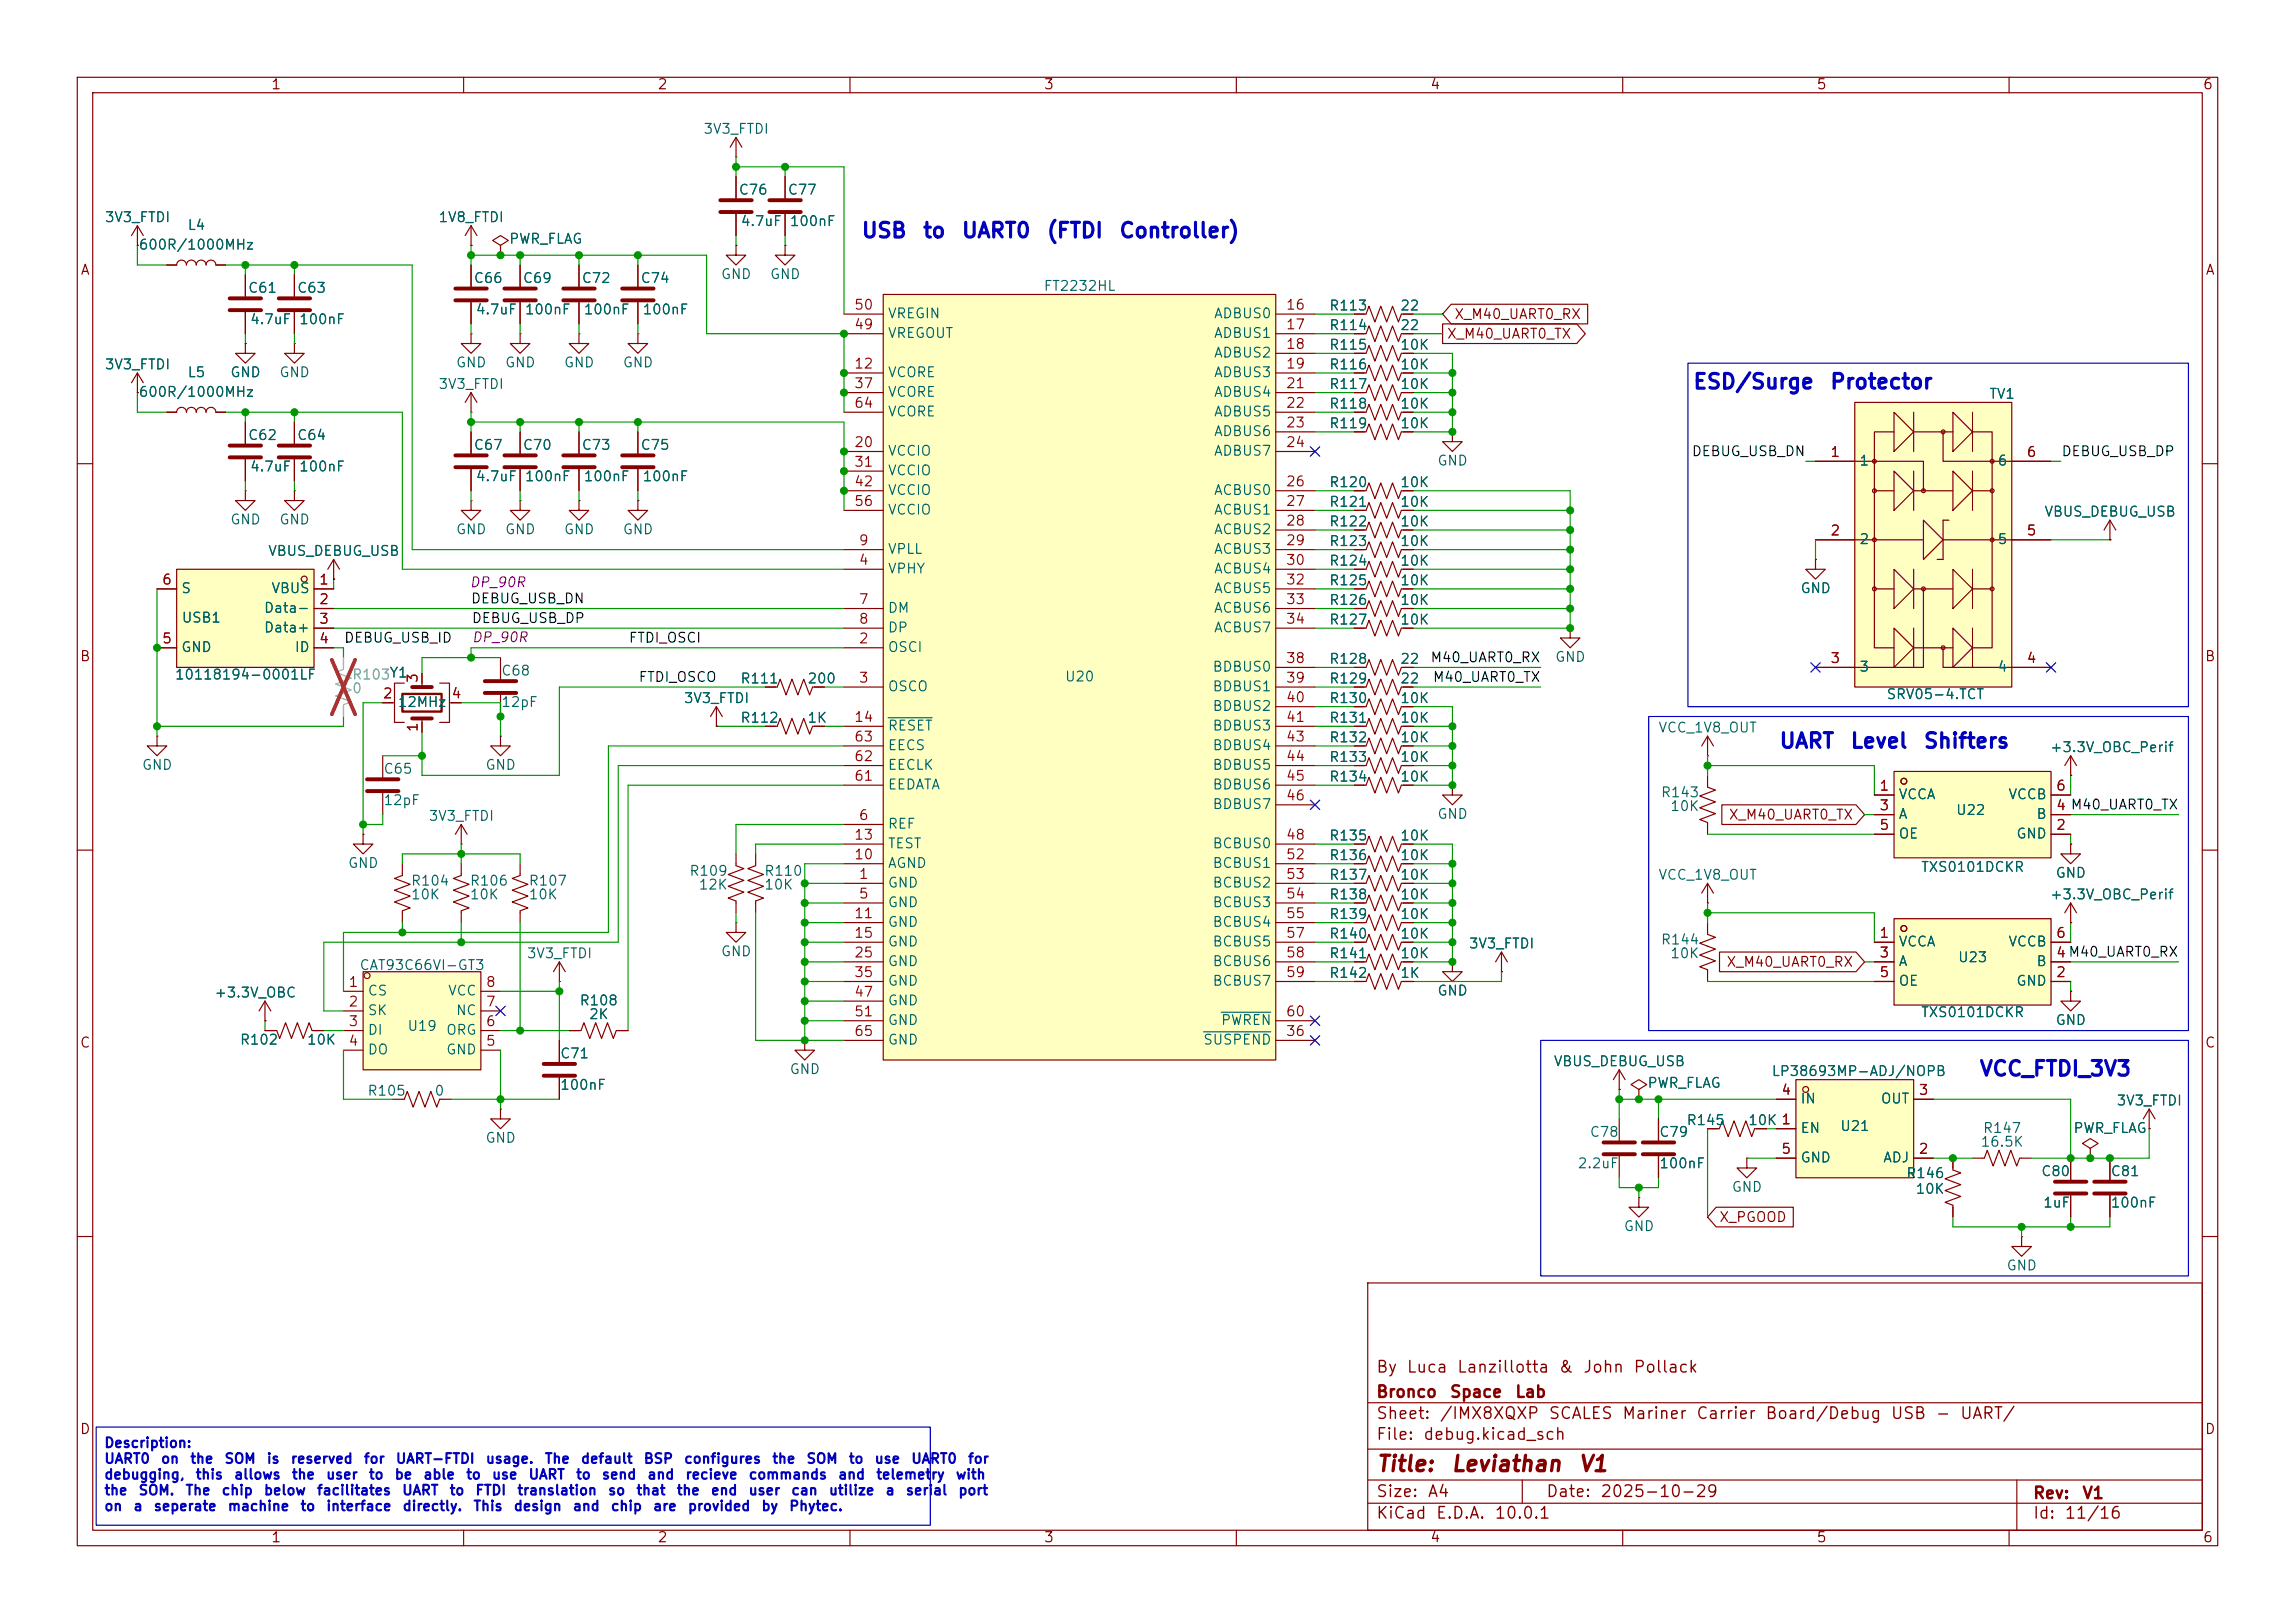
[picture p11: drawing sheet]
<svg xmlns="http://www.w3.org/2000/svg" width="297mm" height="210mm" viewBox="0 0 297 210" stroke-linecap="round" stroke-linejoin="round" font-family="sans-serif">
<defs><g id="words">
<g font-size="2" fill="#840000">
<text x="178" y="190.9">Title:</text>
<text x="187.7" y="190.9">Leviathan</text>
<text x="204.2" y="190.9">V1</text>
</g>
<g font-size="1.9" fill="#0000c2">
<text x="111.4" y="31.2">USB</text>
<text x="119.3" y="31.2">to</text>
<text x="124.3" y="31.2">UART0</text>
<text x="135.3" y="31.2">(FTDI</text>
<text x="144.7" y="31.2">Controller)</text>
<text x="219" y="50.8">ESD/Surge</text>
<text x="236.7" y="50.8">Protector</text>
<text x="230.2" y="97.3">UART</text>
<text x="239.4" y="97.3">Level</text>
<text x="248.8" y="97.3">Shifters</text>
<text x="256.1" y="139.7">VCC_FTDI_3V3</text>
</g>
<g font-size="1.5" fill="#840000">
<text x="178" y="178">By</text>
<text x="181.9" y="178">Luca</text>
<text x="188.5" y="178">Lanzillotta</text>
<text x="201.6" y="178">&amp;</text>
<text x="204.8" y="178">John</text>
<text x="211.3" y="178">Pollack</text>
<text x="178" y="184">Sheet:</text>
<text x="178" y="181.2">Bronco</text>
<text x="186.2" y="184">/IMX8XQXP</text>
<text x="187.5" y="181.2">Space</text>
<text x="196" y="181.2">Lab</text>
<text x="200.3" y="184">SCALES</text>
<text x="209.8" y="184">Mariner</text>
<text x="219.4" y="184">Carrier</text>
<text x="228.4" y="184">Board/Debug</text>
<text x="244.6" y="184">USB</text>
<text x="250.4" y="184">-</text>
<text x="253.5" y="184">UART/</text>
<text x="178" y="186.7">File:</text>
<text x="184.1" y="186.7">debug.kicad_sch</text>
<text x="178" y="196.9">KiCad</text>
<text x="178" y="194.1">Size:</text>
<text x="184.7" y="194.1">A4</text>
<text x="185.7" y="196.9">E.D.A.</text>
<text x="193.3" y="196.9">10.0.1</text>
<text x="200" y="194.1">Date:</text>
<text x="207" y="194.1">2025-10-29</text>
<text x="263" y="194.3">Rev:</text>
<text x="263" y="196.9">Id:</text>
<text x="267.1" y="196.9">11/16</text>
<text x="269.4" y="194.3">V1</text>
</g>
<g font-size="1.3" fill="#840000">
<text x="35" y="11.9">1</text>
<text x="85" y="11.9">2</text>
<text x="135" y="11.9">3</text>
<text x="185" y="11.9">4</text>
<text x="235" y="11.9">5</text>
<text x="285" y="11.9">6</text>
<text x="10.3" y="35.9">A</text>
<text x="285.3" y="35.9">A</text>
<text x="188.1" y="41.6">X_M40_UART0_RX</text>
<text x="187.2" y="44.1">X_M40_UART0_TX</text>
<text x="10.3" y="85.9">B</text>
<text x="285.3" y="85.9">B</text>
<text x="223.6" y="106.4">X_M40_UART0_TX</text>
<text x="223.3" y="125.4">X_M40_UART0_RX</text>
<text x="10.3" y="135.9">C</text>
<text x="285.3" y="135.9">C</text>
<text x="222.4" y="158.4">X_PGOOD</text>
<text x="10.3" y="185.9">D</text>
<text x="285.3" y="185.9">D</text>
<text x="35" y="199.9">1</text>
<text x="85" y="199.9">2</text>
<text x="135" y="199.9">3</text>
<text x="185" y="199.9">4</text>
<text x="235" y="199.9">5</text>
<text x="285" y="199.9">6</text>
</g>
<g font-size="1.3" fill="#006464">
<text x="90.9" y="17.6">3V3_FTDI</text>
<text x="13.5" y="29.1">3V3_FTDI</text>
<text x="56.7" y="29.1">1V8_FTDI</text>
<text x="95.5" y="25.5">C76</text>
<text x="95.8" y="29.6">4.7uF</text>
<text x="101.9" y="25.5">C77</text>
<text x="102.1" y="29.6">100nF</text>
<text x="17.9" y="32.6">600R/1000MHz</text>
<text x="24.2" y="30.1">L4</text>
<text x="65.8" y="31.9">PWR_FLAG</text>
<text x="32" y="38.2">C61</text>
<text x="38.4" y="38.2">C63</text>
<text x="61.2" y="36.9">C66</text>
<text x="61.5" y="41">4.7uF</text>
<text x="67.6" y="36.9">C69</text>
<text x="67.8" y="41">100nF</text>
<text x="75.2" y="36.9">C72</text>
<text x="75.4" y="41">100nF</text>
<text x="82.8" y="36.9">C74</text>
<text x="83.1" y="41">100nF</text>
<text x="93.2" y="36.4">GND</text>
<text x="99.6" y="36.4">GND</text>
<text x="114.8" y="41.5">VREGIN</text>
<text x="135" y="37.9">FT2232HL</text>
<text x="157" y="41.5">ADBUS0</text>
<text x="171.9" y="40.5">R113</text>
<text x="181.1" y="40.5">22</text>
<text x="32.3" y="42.3">4.7uF</text>
<text x="38.6" y="42.3">100nF</text>
<text x="58.9" y="47.9">GND</text>
<text x="65.3" y="47.9">GND</text>
<text x="72.9" y="47.9">GND</text>
<text x="80.5" y="47.9">GND</text>
<text x="114.8" y="44">VREGOUT</text>
<text x="157" y="44">ADBUS1</text>
<text x="157" y="46.6">ADBUS2</text>
<text x="171.9" y="43">R114</text>
<text x="171.9" y="45.6">R115</text>
<text x="181.1" y="43">22</text>
<text x="181.1" y="45.6">10K</text>
<text x="13.5" y="48.1">3V3_FTDI</text>
<text x="17.9" y="51.7">600R/1000MHz</text>
<text x="24.2" y="49.1">L5</text>
<text x="29.7" y="49.1">GND</text>
<text x="36.1" y="49.1">GND</text>
<text x="56.7" y="50.6">3V3_FTDI</text>
<text x="114.8" y="49.1">VCORE</text>
<text x="114.8" y="51.7">VCORE</text>
<text x="157" y="49.1">ADBUS3</text>
<text x="157" y="51.7">ADBUS4</text>
<text x="171.9" y="50.6">R117</text>
<text x="171.9" y="48.1">R116</text>
<text x="171.9" y="53.2">R118</text>
<text x="181.1" y="50.6">10K</text>
<text x="181.1" y="48.1">10K</text>
<text x="181.1" y="53.2">10K</text>
<text x="257.3" y="51.9">TV1</text>
<text x="32" y="57.3">C62</text>
<text x="38.4" y="57.3">C64</text>
<text x="61.2" y="58.5">C67</text>
<text x="67.6" y="58.5">C70</text>
<text x="75.2" y="58.5">C73</text>
<text x="82.8" y="58.5">C75</text>
<text x="114.8" y="59.3">VCCIO</text>
<text x="114.8" y="54.2">VCORE</text>
<text x="157" y="54.2">ADBUS5</text>
<text x="157" y="56.7">ADBUS6</text>
<text x="157" y="59.3">ADBUS7</text>
<text x="171.9" y="55.7">R119</text>
<text x="181.1" y="55.7">10K</text>
<text x="32.3" y="61.3">4.7uF</text>
<text x="38.6" y="61.3">100nF</text>
<text x="61.5" y="62.6">4.7uF</text>
<text x="67.8" y="62.6">100nF</text>
<text x="75.4" y="62.6">100nF</text>
<text x="83.1" y="62.6">100nF</text>
<text x="114.8" y="61.8">VCCIO</text>
<text x="114.8" y="64.4">VCCIO</text>
<text x="157" y="64.4">ACBUS0</text>
<text x="171.9" y="65.9">R121</text>
<text x="171.9" y="63.3">R120</text>
<text x="181.1" y="65.9">10K</text>
<text x="181.1" y="63.3">10K</text>
<text x="185.9" y="60.6">GND</text>
<text x="240.5" y="60.6">1</text>
<text x="258.4" y="60.6">6</text>
<text x="29.7" y="68.2">GND</text>
<text x="36.1" y="68.2">GND</text>
<text x="58.9" y="69.4">GND</text>
<text x="65.3" y="69.4">GND</text>
<text x="72.9" y="69.4">GND</text>
<text x="80.5" y="69.4">GND</text>
<text x="114.8" y="66.9">VCCIO</text>
<text x="114.8" y="72">VPLL</text>
<text x="157" y="66.9">ACBUS1</text>
<text x="157" y="69.4">ACBUS2</text>
<text x="157" y="72">ACBUS3</text>
<text x="171.9" y="68.4">R122</text>
<text x="171.9" y="71">R123</text>
<text x="181.1" y="68.4">10K</text>
<text x="181.1" y="71">10K</text>
<text x="240.5" y="70.7">2</text>
<text x="258.4" y="70.7">5</text>
<text x="264.5" y="67.2">VBUS_DEBUG_USB</text>
<text x="23.4" y="77.1">S</text>
<text x="34.6" y="72.2">VBUS_DEBUG_USB</text>
<text x="35" y="77.1">VBUS</text>
<text x="114.8" y="74.5">VPHY</text>
<text x="157" y="74.5">ACBUS4</text>
<text x="157" y="77.1">ACBUS5</text>
<text x="171.9" y="73.5">R124</text>
<text x="171.9" y="76">R125</text>
<text x="181.1" y="73.5">10K</text>
<text x="181.1" y="76">10K</text>
<text x="232.9" y="77.1">GND</text>
<text x="23.4" y="80.9">USB1</text>
<text x="34.1" y="79.6">Data-</text>
<text x="34.1" y="82.1">Data+</text>
<text x="114.8" y="79.6">DM</text>
<text x="114.8" y="82.1">DP</text>
<text x="157" y="79.6">ACBUS6</text>
<text x="157" y="82.1">ACBUS7</text>
<text x="171.9" y="78.6">R126</text>
<text x="171.9" y="81.1">R127</text>
<text x="181.1" y="78.6">10K</text>
<text x="181.1" y="81.1">10K</text>
<text x="22.5" y="88.2">10118194-0001LF</text>
<text x="23.4" y="84.7">GND</text>
<text x="38.1" y="84.7">ID</text>
<text x="64.8" y="87.7">C68</text>
<text x="95.7" y="88.7">R111</text>
<text x="104.4" y="88.7">200</text>
<text x="114.8" y="84.7">OSCI</text>
<text x="114.8" y="89.8">OSCO</text>
<text x="137.7" y="88.5">U20</text>
<text x="156.8" y="87.2">BDBUS0</text>
<text x="156.8" y="89.8">BDBUS1</text>
<text x="171.9" y="88.7">R129</text>
<text x="171.9" y="86.2">R128</text>
<text x="181.1" y="88.7">22</text>
<text x="181.1" y="86.2">22</text>
<text x="201.2" y="86">GND</text>
<text x="240.5" y="87.2">3</text>
<text x="258.4" y="87.2">4</text>
<text x="51.4" y="91.8">12MHz</text>
<text x="64.8" y="91.8">12pF</text>
<text x="88.4" y="91.3">3V3_FTDI</text>
<text x="95.7" y="93.8">R112</text>
<text x="104.4" y="93.8">1K</text>
<text x="114.8" y="94.8">RESET</text>
<text x="156.8" y="92.3">BDBUS2</text>
<text x="156.8" y="94.8">BDBUS3</text>
<text x="171.9" y="91.3">R130</text>
<text x="171.9" y="93.8">R131</text>
<text x="181.1" y="91.3">10K</text>
<text x="181.1" y="93.8">10K</text>
<text x="214.5" y="95.1">VCC_1V8_OUT</text>
<text x="244.1" y="90.8">SRV05-4.TCT</text>
<text x="18.3" y="99.9">GND</text>
<text x="49.5" y="100.4">C65</text>
<text x="62.7" y="99.9">GND</text>
<text x="114.8" y="99.9">EECLK</text>
<text x="114.8" y="97.4">EECS</text>
<text x="156.8" y="97.4">BDBUS4</text>
<text x="156.8" y="99.9">BDBUS5</text>
<text x="171.9" y="98.9">R133</text>
<text x="171.9" y="101.4">R134</text>
<text x="171.9" y="96.4">R132</text>
<text x="181.1" y="98.9">10K</text>
<text x="181.1" y="101.4">10K</text>
<text x="181.1" y="96.4">10K</text>
<text x="265.2" y="97.6">+3.3V_OBC_Perif</text>
<text x="49.5" y="104.5">12pF</text>
<text x="55.4" y="106.5">3V3_FTDI</text>
<text x="114.8" y="107.5">REF</text>
<text x="114.8" y="102.5">EEDATA</text>
<text x="156.8" y="102.5">BDBUS6</text>
<text x="156.8" y="105">BDBUS7</text>
<text x="185.9" y="106.3">GND</text>
<text x="214.9" y="103.5">R143</text>
<text x="216.1" y="105.3">10K</text>
<text x="245.6" y="103.7">VCCA</text>
<text x="245.6" y="106.3">A</text>
<text x="253" y="105.8">U22</text>
<text x="259.8" y="103.7">VCCB</text>
<text x="263.4" y="106.3">B</text>
<text x="45" y="112.6">GND</text>
<text x="89.1" y="113.6">R109</text>
<text x="98.8" y="113.6">R110</text>
<text x="114.8" y="112.6">AGND</text>
<text x="114.8" y="110.1">TEST</text>
<text x="156.8" y="110.1">BCBUS0</text>
<text x="156.8" y="112.6">BCBUS1</text>
<text x="171.9" y="109.1">R135</text>
<text x="171.9" y="111.6">R136</text>
<text x="181.1" y="109.1">10K</text>
<text x="181.1" y="111.6">10K</text>
<text x="245.6" y="108.8">OE</text>
<text x="248.5" y="113.1">TXS0101DCKR</text>
<text x="260.8" y="108.8">GND</text>
<text x="265.9" y="113.9">GND</text>
<text x="53.1" y="114.9">R104</text>
<text x="53.1" y="116.7">10K</text>
<text x="60.7" y="114.9">R106</text>
<text x="60.7" y="116.7">10K</text>
<text x="68.3" y="114.9">R107</text>
<text x="68.3" y="116.7">10K</text>
<text x="90.3" y="115.4">12K</text>
<text x="98.8" y="115.4">10K</text>
<text x="114.8" y="115.2">GND</text>
<text x="114.8" y="117.7">GND</text>
<text x="156.8" y="115.2">BCBUS2</text>
<text x="156.8" y="117.7">BCBUS3</text>
<text x="171.9" y="114.1">R137</text>
<text x="171.9" y="116.7">R138</text>
<text x="171.9" y="119.2">R139</text>
<text x="181.1" y="114.1">10K</text>
<text x="181.1" y="116.7">10K</text>
<text x="181.1" y="119.2">10K</text>
<text x="214.5" y="114.1">VCC_1V8_OUT</text>
<text x="265.2" y="116.7">+3.3V_OBC_Perif</text>
<text x="46.4" y="125.8">CAT93C66VI-GT3</text>
<text x="68.1" y="124.3">3V3_FTDI</text>
<text x="93.2" y="124.1">GND</text>
<text x="114.8" y="120.2">GND</text>
<text x="114.8" y="122.8">GND</text>
<text x="114.8" y="125.3">GND</text>
<text x="156.8" y="120.2">BCBUS4</text>
<text x="156.8" y="122.8">BCBUS5</text>
<text x="156.8" y="125.3">BCBUS6</text>
<text x="171.9" y="121.8">R140</text>
<text x="171.9" y="124.3">R141</text>
<text x="181.1" y="121.8">10K</text>
<text x="181.1" y="124.3">10K</text>
<text x="190" y="123">3V3_FTDI</text>
<text x="214.9" y="122.5">R144</text>
<text x="216.1" y="124.3">10K</text>
<text x="245.6" y="122.8">VCCA</text>
<text x="245.6" y="125.3">A</text>
<text x="253.3" y="124.8">U23</text>
<text x="259.8" y="122.8">VCCB</text>
<text x="263.4" y="125.3">B</text>
<text x="27.7" y="129.4">+3.3V_OBC</text>
<text x="47.5" y="129.1">CS</text>
<text x="47.5" y="131.7">SK</text>
<text x="57.9" y="129.1">VCC</text>
<text x="58.9" y="131.7">NC</text>
<text x="74.9" y="130.4">R108</text>
<text x="114.8" y="127.9">GND</text>
<text x="114.8" y="130.4">GND</text>
<text x="156.8" y="127.9">BCBUS7</text>
<text x="171.9" y="126.8">R142</text>
<text x="181.1" y="126.8">1K</text>
<text x="185.9" y="129.1">GND</text>
<text x="245.6" y="127.9">OE</text>
<text x="248.5" y="131.9">TXS0101DCKR</text>
<text x="260.8" y="127.9">GND</text>
<text x="31" y="135.5">R102</text>
<text x="39.6" y="135.5">10K</text>
<text x="47.5" y="134.2">DI</text>
<text x="47.5" y="136.8">DO</text>
<text x="52.6" y="133.7">U19</text>
<text x="57.6" y="136.8">GND</text>
<text x="57.6" y="134.2">ORG</text>
<text x="72.4" y="137.3">C71</text>
<text x="76.1" y="132.2">2K</text>
<text x="114.8" y="132.9">GND</text>
<text x="114.8" y="135.5">GND</text>
<text x="155.6" y="135.5">SUSPEND</text>
<text x="157.9" y="132.9">PWREN</text>
<text x="265.9" y="132.9">GND</text>
<text x="47.5" y="142.1">R105</text>
<text x="56.1" y="142.1">0</text>
<text x="72.4" y="141.3">100nF</text>
<text x="102.1" y="139.3">GND</text>
<text x="201" y="138.3">VBUS_DEBUG_USB</text>
<text x="213.1" y="141.1">PWR_FLAG</text>
<text x="229.2" y="139.5">LP38693MP-ADJ/NOPB</text>
<text x="232.9" y="143.1">IN</text>
<text x="243.3" y="143.1">OUT</text>
<text x="273.8" y="143.4">3V3_FTDI</text>
<text x="62.7" y="148.2">GND</text>
<text x="205.6" y="147.4">C78</text>
<text x="214.6" y="147.4">C79</text>
<text x="218.2" y="145.9">R145</text>
<text x="226.1" y="145.9">10K 1</text>
<text x="232.9" y="146.9">EN</text>
<text x="238.1" y="146.7">U21</text>
<text x="256.2" y="148.7">16.5K</text>
<text x="256.5" y="146.9">R147</text>
<text x="268.2" y="146.9">PWR_FLAG</text>
<text x="204.1" y="151.5">2.2uF</text>
<text x="214.6" y="151.5">100nF</text>
<text x="224" y="154.5">GND</text>
<text x="232.9" y="150.7">GND</text>
<text x="243.6" y="150.7">ADJ</text>
<text x="246.6" y="152.8">R146</text>
<text x="247.8" y="154.8">10K</text>
<text x="264.1" y="152.5">C80</text>
<text x="273.1" y="152.5">C81</text>
<text x="210.1" y="159.6">GND</text>
<text x="264.3" y="156.6">1uF</text>
<text x="273.1" y="156.6">100nF</text>
<text x="259.6" y="164.7">GND</text>
</g>
<g font-size="1.3" fill="#a90000">
<text x="110.4" y="40.4">50</text>
<text x="166.3" y="40.4">16</text>
<text x="110.4" y="42.9">49</text>
<text x="166.3" y="42.9">17</text>
<text x="166.3" y="45.5">18</text>
<text x="110.4" y="48">12</text>
<text x="110.4" y="50.5">37</text>
<text x="110.4" y="53.1">64</text>
<text x="166.3" y="48">19</text>
<text x="166.3" y="50.5">21</text>
<text x="166.3" y="53.1">22</text>
<text x="110.4" y="58.2">20</text>
<text x="166.3" y="55.6">23</text>
<text x="166.3" y="58.2">24</text>
<text x="236.8" y="59.4">1</text>
<text x="262.2" y="59.4">6</text>
<text x="110.4" y="60.7">31</text>
<text x="110.4" y="63.2">42</text>
<text x="110.4" y="65.8">56</text>
<text x="166.3" y="63.2">26</text>
<text x="166.3" y="65.8">27</text>
<text x="111.1" y="70.9">9</text>
<text x="166.3" y="68.3">28</text>
<text x="166.3" y="70.9">29</text>
<text x="236.8" y="69.6">2</text>
<text x="262.2" y="69.6">5</text>
<text x="20.9" y="75.9">6</text>
<text x="41.2" y="75.9">1</text>
<text x="111.1" y="73.4">4</text>
<text x="166.3" y="73.4">30</text>
<text x="166.3" y="75.9">32</text>
<text x="20.9" y="83.6">5</text>
<text x="41.2" y="78.5">2</text>
<text x="41.2" y="81">3</text>
<text x="41.2" y="83.6">4</text>
<text x="111.1" y="83.6">2</text>
<text x="111.1" y="78.5">7</text>
<text x="111.1" y="81">8</text>
<text x="166.3" y="78.5">33</text>
<text x="166.3" y="81">34</text>
<text x="54.4" y="88.5" transform="rotate(-90 54.4 88.5)">3</text>
<text x="111.1" y="88.6">3</text>
<text x="166.3" y="86.1">38</text>
<text x="166.3" y="88.6">39</text>
<text x="236.8" y="86.1">3</text>
<text x="262.2" y="86.1">4</text>
<text x="49.5" y="90.7">2</text>
<text x="54.4" y="94.8" transform="rotate(-90 54.4 94.8)">1</text>
<text x="58.3" y="90.7">4</text>
<text x="110.4" y="93.7">14</text>
<text x="166.3" y="91.2">40</text>
<text x="166.3" y="93.7">41</text>
<text x="110.4" y="101.3">61</text>
<text x="110.4" y="98.8">62</text>
<text x="110.4" y="96.3">63</text>
<text x="166.3" y="96.3">43</text>
<text x="166.3" y="98.8">44</text>
<text x="166.3" y="101.3">45</text>
<text x="111.1" y="106.4">6</text>
<text x="166.3" y="103.9">46</text>
<text x="243.1" y="102.6">1</text>
<text x="243.1" y="105.2">3</text>
<text x="243.1" y="107.7">5</text>
<text x="266" y="107.7">2</text>
<text x="266" y="105.2">4 M40_UART0_TX</text>
<text x="266" y="102.6">6</text>
<text x="266" y="105.2">4</text>
<text x="110.4" y="111.5">10</text>
<text x="110.4" y="109">13</text>
<text x="166.3" y="109">48</text>
<text x="166.3" y="111.5">52</text>
<text x="110.4" y="119.1">11</text>
<text x="111.1" y="114">1</text>
<text x="111.1" y="116.6">5</text>
<text x="166.3" y="114">53</text>
<text x="166.3" y="116.6">54</text>
<text x="166.3" y="119.1">55</text>
<text x="110.4" y="121.7">15</text>
<text x="110.4" y="124.2">25</text>
<text x="166.3" y="121.7">57</text>
<text x="166.3" y="124.2">58</text>
<text x="243.1" y="121.7">1</text>
<text x="243.1" y="124.2">3</text>
<text x="266" y="124.2">4M40_UART0_RX</text>
<text x="266" y="121.7">6</text>
<text x="266" y="124.2">4</text>
<text x="45" y="128">1</text>
<text x="45" y="130.6">2</text>
<text x="62.8" y="130.6">7</text>
<text x="62.8" y="128">8</text>
<text x="110.4" y="126.7">35</text>
<text x="110.4" y="129.3">47</text>
<text x="110.4" y="131.8">51</text>
<text x="166.3" y="126.7">59</text>
<text x="166.3" y="131.8">60</text>
<text x="243.1" y="126.7">5</text>
<text x="266" y="126.7">2</text>
<text x="45" y="133.1">3</text>
<text x="45" y="135.6">4</text>
<text x="62.8" y="135.6">5</text>
<text x="62.8" y="133.1">6</text>
<text x="110.4" y="134.4">65</text>
<text x="166.3" y="134.4">36</text>
<text x="230.4" y="142">4</text>
<text x="248.2" y="142">3</text>
<text x="230.4" y="149.6">5</text>
<text x="248.2" y="149.6">2</text>
</g>
<g font-size="1.3" fill="#0f0f0f">
<text x="218.8" y="59.3">DEBUG_USB_DN</text>
<text x="266.7" y="59.3">DEBUG_USB_DP</text>
<text x="44.4" y="83.5">DEBUG_USB_ID</text>
<text x="60.9" y="78.4">DEBUG_USB_DN</text>
<text x="61" y="80.9">DEBUG_USB_DP</text>
<text x="81.3" y="83.5">FTDI_OSCI</text>
<text x="82.5" y="88.6">FTDI_OSCO</text>
<text x="185" y="86">M40_UART0_RX</text>
<text x="185.3" y="88.6">M40_UART0_TX</text>
</g>
<g font-size="1.3" fill="#840084">
<text x="60.7" y="76.3">DP_90R</text>
<text x="61" y="83.4">DP_90R</text>
</g>
<g font-size="1.3" fill="#989898">
<text x="45.5" y="88.2">R103Y1</text>
<text x="45.5" y="90">0</text>
</g>
<g font-size="1.3" fill="#0000c2">
<text x="13.4" y="187.6">Description:</text>
<text x="13.4" y="189.7">UART0</text>
<text x="13.4" y="191.7">debugging,</text>
<text x="20.7" y="189.7">on</text>
<text x="24.5" y="189.7">the</text>
<text x="25.2" y="191.7">this</text>
<text x="29" y="189.7">SOM</text>
<text x="30.2" y="191.7">allows</text>
<text x="34.4" y="189.7">is</text>
<text x="37.5" y="189.7">reserved</text>
<text x="37.7" y="191.7">the</text>
<text x="42.1" y="191.7">user</text>
<text x="47" y="189.7">for</text>
<text x="47.6" y="191.7">to</text>
<text x="51" y="191.7">be</text>
<text x="51.1" y="189.7">UART-FTDI</text>
<text x="54.7" y="191.7">able</text>
<text x="60.2" y="191.7">to</text>
<text x="62.8" y="189.7">usage.</text>
<text x="63.6" y="191.7">use</text>
<text x="68.3" y="191.7">UART</text>
<text x="70.4" y="189.7">The</text>
<text x="74.4" y="191.7">to</text>
<text x="75.1" y="189.7">default</text>
<text x="77.8" y="191.7">send</text>
<text x="83.2" y="189.7">BSP</text>
<text x="83.7" y="191.7">and</text>
<text x="88.4" y="189.7">configures</text>
<text x="88.6" y="191.7">recieve</text>
<text x="96.8" y="191.7">commands</text>
<text x="99.8" y="189.7">the</text>
<text x="104.3" y="189.7">SOM</text>
<text x="108.4" y="191.7">and</text>
<text x="109.7" y="189.7">to</text>
<text x="113.1" y="189.7">use</text>
<text x="113.3" y="191.7">telemetry</text>
<text x="117.8" y="189.7">UART0</text>
<text x="123.6" y="191.7">with</text>
<text x="125.2" y="189.7">for</text>
<text x="13.4" y="193.8">the</text>
<text x="13.4" y="195.8">on</text>
<text x="17.2" y="195.8">a</text>
<text x="17.8" y="193.8">SOM.</text>
<text x="19.8" y="195.8">seperate</text>
<text x="23.9" y="193.8">The</text>
<text x="28.6" y="193.8">chip</text>
<text x="29.4" y="195.8">machine</text>
<text x="34.1" y="193.8">below</text>
<text x="38.8" y="195.8">to</text>
<text x="40.9" y="193.8">facilitates</text>
<text x="42.1" y="195.8">interface</text>
<text x="51.9" y="193.8">UART</text>
<text x="52" y="195.8">directly.</text>
<text x="58.1" y="193.8">to</text>
<text x="61.2" y="195.8">This</text>
<text x="61.4" y="193.8">FTDI</text>
<text x="66.4" y="195.8">design</text>
<text x="66.8" y="193.8">translation</text>
<text x="74" y="195.8">and</text>
<text x="78.6" y="193.8">so</text>
<text x="79" y="195.8">chip</text>
<text x="82.2" y="193.8">that</text>
<text x="84.4" y="195.8">are</text>
<text x="87.5" y="193.8">the</text>
<text x="88.9" y="195.8">provided</text>
<text x="91.9" y="193.8">end</text>
<text x="96.8" y="193.8">user</text>
<text x="98.4" y="195.8">by</text>
<text x="102" y="195.8">Phytec.</text>
<text x="102.3" y="193.8">can</text>
<text x="107.2" y="193.8">utilize</text>
<text x="114.5" y="193.8">a</text>
<text x="117.1" y="193.8">serial</text>
<text x="123.9" y="193.8">port</text>
</g>
</g></defs>
<g fill="none" stroke="#840000" stroke-width=".15">
<path d="M10 10h277v190h-277zM12 12h273v186h-273zM60 10v2M110 10v2M160 10v2M210 10v2M260 10v2M17.8 31.8h.1M17.8 29.2l-.8 1.3M17.8 29.2l.7 1.3M17.8 29.2v2.6M21.6 34.3h1.3a.64 .64 0 0 1 .6-.6 .64 .64 0 0 1 .6 .6 .64 .64 0 0 1 .7-.6 .64 .64 0 0 1 .6 .6 .64 .64 0 0 1 .6-.6 .64 .64 0 0 1 .7 .6 .64 .64 0 0 1 .6-.6 .64 .64 0 0 1 .6 .6h1.3"/>
<path d="M31.7 35.6v2.8M38.1 35.6v2.8M31.7 44.5v1.2h1.3l-1.3 1.3-1.2-1.3h1.2M31.7 44.5h.1M31.7 40.4v2.8M38.1 44.5v1.2h1.3l-1.3 1.3-1.3-1.3h1.3M38.1 44.5h.1M38.1 40.4v2.8M10 60h2M285 60h2M49.5 97.8v2.8M203.2 81.3v1.3h1.3l-1.3 1.2-1.3-1.2h1.3"/>
<path d="M203.2 81.3h.1M221 97.8h.1M221 95.3v2.5M221 95.3l-.8 1.2M221 95.3l.7 1.2M10 110h2M47 108v1.2h1.3l-1.3 1.3-1.3-1.3h1.3M47 108h.1M49.5 102.6v2.8M52.1 111.8v1.5l-1 .4 2 .7-2 .8 2 .8-2 .7 2 .8-1 .4v1.5M59.7 109.2h.1M59.7 106.7l-.8 1.3"/>
<path d="M59.7 106.7l.8 1.3M59.7 106.7v2.5M188 101.6v1.3h1.2l-1.2 1.2-1.3-1.2h1.3M188 101.6h.1M221 119.4v1.5l1 .4-2 .7 2 .8-2 .8 2 .7-2 .8 1 .4v1.5M221 116.8h.1M221 114.3v2.5M221 114.3l-.8 1.3M221 114.3l.7 1.3M285 110h2M34.3 132.1h.1M34.3 133.4h1.5l.4 1 .8-2.1 .7 2.1 .8-2.1 .7 2.1 .8-2.1 .4 1.1h1.5"/>
<path d="M34.3 129.5l-.8 1.3M34.3 129.5l.8 1.3M34.3 129.5v2.6M72.4 134.6v2.8M72.4 139.4v2.8M194.3 125.7h.1M194.3 123.2l-.8 1.3M194.3 123.2l.8 1.3M194.3 123.2v2.5M50.8 142.2h1.5l.4-1 .8 2.1 .7-2.1 .8 2.1 .8-2.1 .7 2.1 .4-1.1h1.5M64.8 143.5v1.3h1.2l-1.2 1.3-1.3-1.3h1.3M64.8 143.5h.1"/>
<path d="M268 149.9v2.8M268 154.7v2.8M270.5 148.6l1-.6-1-.7-1 .7 1 .6v1.3M270.5 149.9h.1M10 160h2M177 166h108v32h-108zM285 160h2M60 198v2M110 198v2M160 198v2M177 194.5h108M177 191.5h108"/>
<path d="M177 187.5h108M177 181.5h108M197 191.5v3M210 198v2M260 198v2M261 191.5v6.5"/>
</g>
<path d="M29.7 38.6h4.1M36.1 38.6h4M29.7 40.1h4.1M36.1 40.1h4M47.5 102.4h4.1M47.5 100.8h4.1M70.4 139.2h4M70.4 137.7h4M265.9 154.4h4.1M265.9 152.9h4.1" fill="none" stroke="#840000" stroke-width=".51"/>
<path d="M22.9 73.7h17.7v12.7h-17.7z" fill="#ffffc2"/>
<g fill="none" stroke="#840000" stroke-width=".15">
<path d="M17.8 50.8h.1M17.8 48.3l-.8 1.2M17.8 48.3l.7 1.2M17.8 48.3v2.5M21.6 53.3h1.3a.64 .64 0 0 1 .6-.6 .64 .64 0 0 1 .6 .6 .64 .64 0 0 1 .7-.6 .64 .64 0 0 1 .6 .6 .64 .64 0 0 1 .6-.6 .64 .64 0 0 1 .7 .6 .64 .64 0 0 1 .6-.6 .64 .64 0 0 1 .6 .6h1.3M31.7 54.6v2.8M31.7 59.4v2.8M38.1 54.6v2.8M38.1 59.4v2.8M20.3 76.2h2.6M22.9 73.7h17.7v12.7h-17.7zM31.7 63.5v1.3h1.3l-1.3 1.2-1.2-1.2h1.2"/>
<path d="M31.7 63.5h.1M38.1 63.5v1.3h1.3l-1.3 1.2-1.3-1.2h1.3M38.1 63.5h.1M40.6 76.2h2.6M40.6 78.7h2.6M43.2 74.9h.1M43.2 72.4l-.8 1.3M43.2 72.4l.7 1.3M43.2 72.4v2.5M175.3 66h1.5l.4-1 .7 2.1 .8-2.1 .8 2.1 .7-2.1 .8 2.1 .4-1.1h1.5M175.3 63.5h1.5l.4-1 .7 2 .8-2 .8 2 .7-2 .8 2 .4-1h1.5M20.3 83.8h2.6"/>
<path d="M40.6 81.3h2.6M40.6 83.8h2.6M49.5 90.9h1.6M52.3 88.4h-1.2v5.1h1.2M54.6 87.1v1.8M54.6 93v1.7M56.9 88.4h1.3v5.1h-1.3M58.2 90.9h1.5M64.8 95.3v1.2h1.2l-1.2 1.3-1.3-1.3h1.3M64.8 95.3h.1M268 97.8l-.8 1.3M268 97.8l.7 1.3"/>
<path d="M268 97.8v2.5M268 100.3h.1M268 119.4h.1M268 109.2v1.3h1.2l-1.2 1.3-1.3-1.3h1.3M268 109.2h.1M268 116.8v2.6M268 116.8l-.8 1.3M268 116.8l.7 1.3M188 124.5v1.2h1.2l-1.2 1.3-1.3-1.3h1.3M188 124.5h.1M209.5 138.4v2.6M209.5 138.4l-.7 1.3"/>
<path d="M209.5 138.4l.8 1.3M209.5 141h.1M209.5 144.8v2.8M209.5 149.6v2.8M212.1 141l1-.7-1-.6-1 .6 1 .7v1.2M212.1 142.2h.1M212.1 154.9v1.3h1.3l-1.3 1.3-1.3-1.3h1.3M212.1 154.9h.1"/>
<circle cx="39.4" cy="74.9" r=".38"/>
</g>
<path d="M29.7 59.2h4.1M29.7 57.7h4.1M36.1 59.2h4M36.1 57.7h4M53.3 93h2.6M53.3 88.9h2.6M207.5 149.4h4.1M207.5 147.8h4.1" fill="none" stroke="#840000" stroke-width=".51"/>
<path d="M52.1 89.8h5v2.3h-5z" fill="none" stroke="#840000" stroke-width=".3"/>
<path d="M44.4 85.1v1.5l-1 .4 2.1 .8-2.1 .7 2.1 .8-2.1 .7 2.1 .8-1.1 .4v1.5" fill="none" stroke="#a1a1a1" stroke-width=".15"/>
<path d="M42.9 85.4l3.1 7M46 85.4l-3.1 7" fill="none" stroke="#e12e31" stroke-width=".46"/>
<path d="M245.1 99.8h20.3v11.2h-20.3z" fill="#ffffc2"/>
<g fill="none" stroke="#840000" stroke-width=".15">
<path d="M245.1 99.8h20.3v11.2h-20.3zM242.6 102.9h2.5M242.6 108h2.5M242.6 105.4h2.5M265.4 102.9h2.6M265.4 108h2.6M265.4 105.4h2.6M268 128.3v1.2h1.2l-1.2 1.3-1.3-1.3h1.3M268 128.3h.1"/>
<circle cx="246.4" cy="101.1" r=".38"/>
</g>
<path d="M245.1 118.9h20.3v11.1h-20.3z" fill="#ffffc2"/>
<g fill="none" stroke="#840000" stroke-width=".15">
<path d="M188 55.9v1.3h1.2l-1.2 1.2-1.3-1.2h1.3M188 55.9h.1M175.3 73.7h1.5l.4-1.1 .7 2.1 .8-2.1 .8 2.1 .7-2.1 .8 2.1 .4-1h1.5M175.3 68.6h1.5l.4-1 .7 2 .8-2 .8 2 .7-2 .8 2 .4-1h1.5M20.3 95.3v1.2h1.3l-1.3 1.3-1.3-1.3h1.3M20.3 95.3h.1M221 100.3v1.6l1 .3-2 .8 2 .8-2 .7 2 .8-2 .7 1 .4v1.6M245.1 118.9h20.3v11.1h-20.3zM242.6 121.9h2.5M242.6 127h2.5M242.6 124.5h2.5M265.4 121.9h2.6"/>
<path d="M265.4 127h2.6M265.4 124.5h2.6M214.6 144.8v2.8M214.6 149.6v2.8M221 146.1h1.5l.4-1.1 .7 2.1 .8-2.1 .8 2.1 .7-2.1 .8 2.1 .4-1h1.5M226.1 149.9v1.2h1.2l-1.2 1.3-1.3-1.3h1.3M226.1 149.9h.1"/>
<circle cx="246.4" cy="120.1" r=".38"/>
</g>
<path d="M212.6 149.4h4.1M212.6 147.8h4.1" fill="none" stroke="#840000" stroke-width=".51"/>
<path d="M232.4 139.7h15.2v12.7h-15.2z" fill="#ffffc2"/>
<g fill="none" stroke="#840000" stroke-width=".15">
<path d="M175.3 71.1h1.5l.4-1 .7 2 .8-2 .8 2 .7-2 .8 2 .4-1h1.5M234.9 72.4v1.3h1.3l-1.3 1.2-1.2-1.2h1.2M234.9 72.4h.1M273 69.9h.1M273 67.3l-.7 1.3M273 67.3l.8 1.3M273 67.3v2.6M232.4 139.7h15.2v12.7h-15.2zM229.9 146.1h2.5M229.9 149.9h2.5M229.9 142.2h2.5M247.6 149.9h2.6"/>
<path d="M247.6 142.2h2.6M252.7 149.9v1.5l1 .4-2 .7 2 .8-2 .8 2 .7-2 .8 1 .4v1.5M255.3 149.9h1.5l.4-1.1 .7 2.1 .8-2.1 .8 2.1 .7-2.1 .8 2.1 .4-1h1.5M273 149.9v2.8M273 154.7v2.8M278.1 146.1h.1M278.1 143.5l-.7 1.3M278.1 143.5l.8 1.3M278.1 143.5v2.6M261.6 160v1.3h1.3l-1.3 1.3-1.3-1.3h1.3M261.6 160h.1"/>
<circle cx="233.7" cy="141" r=".38"/>
</g>
<path d="M271 154.4h4.1M271 152.9h4.1" fill="none" stroke="#840000" stroke-width=".51"/>
<g fill="#ffffc2">
<path d="M240 52.1h20.3v36.8h-20.3z"/>
<path d="M245.1 53.3l2.5 2.6-2.5 2.5z"/>
<path d="M245.1 61l2.5 2.5-2.5 2.5z"/>
<path d="M245.1 73.7l2.5 2.5-2.5 2.5z"/>
<path d="M245.1 81.3l2.5 2.5-2.5 2.6z"/>
<path d="M248.9 67.3l2.6 2.6-2.6 2.5z"/>
<path d="M252.7 53.3l2.6 2.6-2.6 2.5z"/>
<path d="M252.7 61l2.6 2.5-2.6 2.5z"/>
<path d="M252.7 73.7l2.6 2.5-2.6 2.5z"/>
<path d="M252.7 81.3l2.6 2.5-2.6 2.6z"/>
</g>
<g fill="none" stroke="#840000" stroke-width=".15">
<path d="M95.2 17.8l-.7 1.3M95.2 17.8l.8 1.3M95.2 17.8v2.5M61 31.8h.1M61 29.2v2.6M61 34.3v2.8M61 39.1v2.8M61 29.2l-.8 1.3M61 29.2l.7 1.3M64.8 31.8l1-.7-1-.6-1 .6 1 .7v1.2M64.8 33h.1M67.3 34.3v2.8"/>
<path d="M67.3 39.1v2.8M74.9 34.3v2.8M74.9 39.1v2.8M82.5 34.3v2.8M82.5 39.1v2.8M95.2 20.3h.1M95.2 31.8v1.2h1.3l-1.3 1.3-1.2-1.3h1.2M95.2 31.8h.1M95.2 22.9v2.8M95.2 27.7v2.8M101.6 31.8v1.2h1.3l-1.3 1.3-1.3-1.3h1.3M101.6 31.8h.1"/>
<path d="M101.6 22.9v2.8M101.6 27.7v2.8M61 43.2v1.3h1.2l-1.2 1.2-1.3-1.2h1.3M61 43.2h.1M61 53.3h.1M61 50.8v2.5M61 55.9v2.8M61 50.8l-.8 1.3M61 50.8l.7 1.3M67.3 43.2v1.3h1.3l-1.3 1.2-1.3-1.2h1.3M67.3 43.2h.1M67.3 55.9v2.8"/>
<path d="M74.9 43.2v1.3h1.3l-1.3 1.2-1.2-1.2h1.2M74.9 43.2h.1M74.9 55.9v2.8M82.5 43.2v1.3h1.3l-1.3 1.2-1.2-1.2h1.2M82.5 43.2h.1M82.5 55.9v2.8M175.3 50.8h1.5l.4-1 .7 2 .8-2 .8 2 .7-2 .8 2 .4-1h1.5M175.3 55.9h1.5l.4-1 .7 2 .8-2 .8 2 .7-2 .8 2 .4-1h1.5M175.3 40.6h1.5l.4-1 .7 2.1 .8-2.1 .8 2.1 .7-2.1 .8 2.1 .4-1.1h1.5M175.3 43.2h1.5l.4-1 .7 2 .8-2 .8 2 .7-2 .8 2 .4-1h1.5M175.3 45.7h1.5l.4-1 .7 2 .8-2 .8 2 .7-2 .8 2 .4-1h1.5M175.3 48.3h1.5l.4-1.1 .7 2.1 .8-2.1 .8 2.1 .7-2.1 .8 2.1 .4-1h1.5"/>
<path d="M175.3 53.3h1.5l.4-1 .7 2.1 .8-2.1 .8 2.1 .7-2.1 .8 2.1 .4-1.1h1.5M234.9 59.7h14v3.8M240 52.1h20.3v36.8h-20.3zM245.1 55.9h-2.5v27.9h2.5M245.1 53.3l2.5 2.6-2.5 2.5zM247.6 53.3v5.1M247.6 55.9h5.1M251.5 55.9v3.8h13.9M252.7 53.3l2.6 2.6-2.6 2.5zM255.3 55.9h2.5v27.9h-2.5M255.3 53.3v5.1M61 64.8v1.2h1.2l-1.2 1.3-1.3-1.3h1.3"/>
<path d="M61 64.8h.1M61 60.7v2.8M67.3 64.8v1.2h1.3l-1.3 1.3-1.3-1.3h1.3M67.3 64.8h.1M67.3 60.7v2.8M74.9 64.8v1.2h1.3l-1.3 1.3-1.2-1.3h1.2M74.9 64.8h.1M74.9 60.7v2.8M82.5 64.8v1.2h1.3l-1.3 1.3-1.2-1.3h1.2M82.5 64.8h.1M82.5 60.7v2.8M175.3 76.2h1.5l.4-1 .7 2 .8-2 .8 2 .7-2 .8 2 .4-1h1.5"/>
<path d="M175.3 78.7h1.5l.4-1 .7 2.1 .8-2.1 .8 2.1 .7-2.1 .8 2.1 .4-1.1h1.5M234.9 69.9h14M242.6 63.5h2.5M242.6 76.2h2.5M245.1 61l2.5 2.5-2.5 2.5zM245.1 73.7l2.5 2.5-2.5 2.5zM247.6 63.5h5.1M247.6 76.2h5.1M247.6 61v5M247.6 73.7v5M248.9 67.3l2.6 2.6-2.6 2.5zM248.9 76.2v10.2h-14"/>
<path d="M251.5 69.9h13.9M252.2 67.3h-.7v5.1h-.8M252.7 61l2.6 2.5-2.6 2.5zM252.7 73.7l2.6 2.5-2.6 2.5zM255.3 63.5h2.5M255.3 76.2h2.5M255.3 61v5M255.3 73.7v5M64.8 85.1v2.8M64.8 89.9v2.8M99.1 88.9h1.5l.4-1 .7 2 .8-2 .8 2 .7-2 .8 2 .4-1h1.5M175.3 99.1h1.5l.4-1.1 .7 2.1 .8-2.1 .8 2.1 .7-2.1 .8 2.1 .4-1h1.5"/>
<path d="M175.3 96.5h1.5l.4-1 .7 2 .8-2 .8 2 .7-2 .8 2 .4-1h1.5M175.3 91.4h1.5l.4-1 .7 2.1 .8-2.1 .8 2.1 .7-2.1 .8 2.1 .4-1.1h1.5M175.3 94h1.5l.4-1 .7 2 .8-2 .8 2 .7-2 .8 2 .4-1h1.5M245.1 81.3l2.5 2.5-2.5 2.6zM247.6 81.3v5.1M247.6 83.8h5.1M251.5 83.8v2.6h13.9M252.7 81.3l2.6 2.5-2.6 2.6zM255.3 81.3v5.1M175.3 101.6h1.5l.4-1 .7 2 .8-2 .8 2 .7-2 .8 2 .4-1h1.5M175.3 109.2h1.5l.4-1 .7 2 .8-2 .8 2 .7-2 .8 2 .4-1h1.5M175.3 111.8h1.5l.4-1.1 .7 2.1 .8-2.1 .8 2.1 .7-2.1 .8 2.1 .4-1h1.5"/>
<path d="M175.3 114.3h1.5l.4-1 .7 2 .8-2 .8 2 .7-2 .8 2 .4-1h1.5M175.3 116.8h1.5l.4-1 .7 2.1 .8-2.1 .8 2.1 .7-2.1 .8 2.1 .4-1.1h1.5M175.3 119.4h1.5l.4-1 .7 2 .8-2 .8 2 .7-2 .8 2 .4-1h1.5M175.3 127h1.5l.4-1 .7 2 .8-2 .8 2 .7-2 .8 2 .4-1h1.5M175.3 121.9h1.5l.4-1 .7 2 .8-2 .8 2 .7-2 .8 2 .4-1h1.5M175.3 124.5h1.5l.4-1.1 .7 2.1 .8-2.1 .8 2.1 .7-2.1 .8 2.1 .4-1h1.5"/>
<circle cx="242.6" cy="59.7" r=".25"/>
<circle cx="251.5" cy="55.9" r=".25"/>
<circle cx="257.8" cy="59.7" r=".25"/>
<circle cx="242.6" cy="69.8" r=".25"/>
<circle cx="242.6" cy="76.2" r=".25"/>
<circle cx="242.6" cy="63.5" r=".25"/>
<circle cx="248.9" cy="63.5" r=".25"/>
<circle cx="248.9" cy="76.2" r=".25"/>
<circle cx="257.8" cy="76.2" r=".25"/>
<circle cx="257.8" cy="63.5" r=".25"/>
<circle cx="257.8" cy="69.8" r=".25"/>
<circle cx="251.5" cy="83.8" r=".25"/>
</g>
<g fill="none" stroke="#840000" stroke-width=".51">
<path d="M58.9 38.9h4.1M58.9 37.3h4.1M65.3 38.9h4M65.3 37.3h4M72.9 38.9h4.1M72.9 37.3h4.1M80.5 38.9h4.1M80.5 37.3h4.1M93.2 27.4h4.1M93.2 25.9h4.1M99.6 27.4h4M99.6 25.9h4"/>
<path d="M58.9 58.9h4.1M65.3 58.9h4M72.9 58.9h4.1M80.5 58.9h4.1M58.9 60.5h4.1M65.3 60.5h4M72.9 60.5h4.1M80.5 60.5h4.1M62.7 89.7h4.1M62.7 88.1h4.1"/>
</g>
<path d="M114.3 38.1h50.8v99.1h-50.8z" fill="#ffffc2"/>
<g fill="none" stroke="#840000" stroke-width=".15">
<path d="M114.3 38.1h50.8v99.1h-50.8zM109.2 48.3h5.1M109.2 40.6h5.1M109.2 43.2h5.1M109.2 58.4h5.1M109.2 50.8h5.1M109.2 53.3h5.1M165.1 48.3h5.1M165.1 40.6h5.1M165.1 43.2h5.1M165.1 45.7h5.1M165.1 58.4h5.1"/>
<path d="M165.1 50.8h5.1M165.1 53.3h5.1M165.1 55.9h5.1M109.2 78.7h5.1M109.2 63.5h5.1M109.2 66h5.1M109.2 71.1h5.1M109.2 73.7h5.1M109.2 61h5.1M165.1 78.7h5.1M165.1 63.5h5.1M165.1 66h5.1"/>
<path d="M165.1 68.6h5.1M165.1 71.1h5.1M165.1 73.7h5.1M165.1 76.2h5.1M109.2 83.8h5.1M109.2 88.9h5.1M109.2 81.3h5.1M109.2 94h5.1M109.2 96.5h5.1M109.2 99.1h5.1M165.1 88.9h5.1M165.1 81.3h5.1"/>
<path d="M165.1 94h5.1M165.1 86.4h5.1M165.1 91.4h5.1M165.1 96.5h5.1M165.1 99.1h5.1M175.3 88.9h1.5l.4-1 .7 2 .8-2 .8 2 .7-2 .8 2 .4-1h1.5M175.3 81.3h1.5l.4-1 .7 2 .8-2 .8 2 .7-2 .8 2 .4-1h1.5M175.3 86.4h1.5l.4-1.1 .7 2.1 .8-2.1 .8 2.1 .7-2.1 .8 2.1 .4-1h1.5M109.2 114.3h5.1M109.2 116.8h5.1M109.2 106.7h5.1M109.2 111.8h5.1"/>
<path d="M109.2 119.4h5.1M109.2 109.2h5.1M109.2 101.6h5.1M165.1 114.3h5.1M165.1 116.8h5.1M165.1 111.8h5.1M165.1 119.4h5.1M165.1 109.2h5.1M165.1 101.6h5.1M165.1 104.1h5.1M73.7 133.4h1.5l.4-1.1 .7 2.1 .8-2.1 .8 2.1 .7-2.1 .8 2.1 .4-1h1.5M104.1 134.6v1.3h-1.2l1.2 1.3 1.3-1.3h-1.3"/>
<path d="M104.1 134.6h.1M109.2 121.9h5.1M109.2 124.5h5.1M109.2 127h5.1M109.2 134.6h5.1M109.2 129.5h5.1M109.2 132.1h5.1M165.1 121.9h5.1M165.1 124.5h5.1M165.1 127h5.1M165.1 134.6h5.1M165.1 132.1h5.1"/>
</g>
<path d="M114.9 92.9h5.7M155.7 133.5h8.8M158 131h6.5" fill="none" stroke="#006464" stroke-width=".15"/>
<path d="M47 125.7h15.2v12.7h-15.2z" fill="#ffffc2"/>
<g fill="none" stroke="#840000" stroke-width=".15">
<path d="M17.8 31.8h.1M21.6 34.3h1.3M27.9 34.3h1.3M31.7 35.6v2.8M38.1 35.6v2.8M61 31.8h.1M61 34.3v2.8M61 39.1v2.8M64.8 33h.1M67.3 34.3v2.8M67.3 39.1v2.8M74.9 34.3v2.8"/>
<path d="M74.9 39.1v2.8M82.5 34.3v2.8M82.5 39.1v2.8M95.2 22.9v2.8M95.2 27.7v2.8M101.6 22.9v2.8M101.6 27.7v2.8M187.8 39.4h17.7v2.5h-17.7l-1.1-1.3zM17.8 50.8h.1M21.6 53.3h1.3M27.9 53.3h1.3M31.7 44.5h.1"/>
<path d="M31.7 40.4v2.8M31.7 54.6v2.8M31.7 59.4v2.8M38.1 40.4v2.8M38.1 54.6v2.8M38.1 59.4v2.8M61 55.9v2.8M67.3 55.9v2.8M74.9 55.9v2.8M82.5 55.9v2.8M175.3 53.3h1.2M175.3 50.8h1.2"/>
<path d="M175.3 55.9h1.2M175.3 40.6h1.2M175.3 43.2h1.2M175.3 45.7h1.2M175.3 48.3h1.2M181.6 53.3h1.3M181.6 50.8h1.3M181.6 55.9h1.3M181.6 40.6h1.3M181.6 43.2h1.3M181.6 45.7h1.3M181.6 48.3h1.3"/>
<path d="M186.7 41.9h17.4l1.1 1.3-1.1 1.3h-17.4zM234.9 59.7h5.1M260.3 59.7h5.1M20.3 76.2h2.6M40.6 76.2h2.6M40.6 78.7h2.6M43.2 74.9h.1M61 60.7v2.8M67.3 60.7v2.8M74.9 60.7v2.8M82.5 60.7v2.8M175.3 76.2h1.2"/>
<path d="M175.3 78.7h1.2M175.3 66h1.2M175.3 63.5h1.2M175.3 73.7h1.2M175.3 68.6h1.2M175.3 71.1h1.2M181.6 76.2h1.3M181.6 78.7h1.3M181.6 66h1.3M181.6 63.5h1.3M181.6 73.7h1.3M181.6 68.6h1.3"/>
<path d="M181.6 71.1h1.3M234.9 72.4h.1M234.9 69.9h5.1M260.3 69.9h5.1M273 69.9h.1M20.3 83.8h2.6M40.6 81.3h2.6M40.6 83.8h2.6M49.5 90.9h1.3M54.6 87.1v1.3M54.6 93.5v1.2M58.4 90.9h1.3"/>
<path d="M92.7 94h.1M92.7 91.4l-.8 1.3M92.7 91.4l.8 1.3M92.7 91.4v2.6M99.1 94h1.5l.4-1 .7 2 .8-2 .8 2 .7-2 .8 2 .4-1h1.5M99.1 88.9h1.2M105.4 88.9h1.3M175.3 94h1.2M175.3 81.3h1.2M175.3 86.4h1.2M175.3 99.1h1.2M175.3 96.5h1.2"/>
<path d="M175.3 91.4h1.2M175.3 88.9h1.2M181.6 94h1.3M181.6 81.3h1.3M181.6 86.4h1.3M181.6 99.1h1.3M181.6 96.5h1.3M181.6 91.4h1.3M181.6 88.9h1.3M234.9 86.4h5.1M260.3 86.4h5.1M59.7 111.8v1.5l-1 .4 2 .7-2 .8 2 .8-2 .7 2 .8-1 .4v1.5"/>
<path d="M67.3 111.8v1.5l-1 .4 2 .7-2 .8 2 .8-2 .7 2 .8-1 .4v1.5M95.2 110.5v1.5l1.1 .4-2.1 .8 2.1 .7-2.1 .8 2.1 .7-2.1 .8 1 .4v1.5M95.2 119.4v1.3h-1.2l1.2 1.2 1.3-1.2h-1.3M95.2 119.4h.1M97.8 110.5v1.5l-1 .4 2 .8-2 .7 2 .8-2 .7 2 .8-1 .4v1.5M175.3 101.6h1.2M175.3 109.2h1.2M175.3 111.8h1.2M175.3 114.3h1.2M175.3 116.8h1.2M175.3 119.4h1.2M181.6 101.6h1.3"/>
<path d="M181.6 109.2h1.3M181.6 111.8h1.3M181.6 114.3h1.3M181.6 116.8h1.3M181.6 119.4h1.3M222.8 104.1h17.4l1.1 1.3-1.1 1.3h-17.4zM242.6 102.9h2.5M242.6 108h2.5M242.6 105.4h2.5M265.4 102.9h2.6M265.4 108h2.6M265.4 105.4h2.6"/>
<path d="M268 100.3h.1M268 119.4h.1M268 109.2h.1M34.3 132.1h.1M34.3 133.4h1.3M40.6 133.4h1.3M44.4 128.3h2.6M44.4 130.8h2.6M44.4 133.4h2.6M44.4 135.9h2.6M47 125.7h15.2v12.7h-15.2zM62.2 128.3h2.6"/>
<path d="M62.2 130.8h2.6M62.2 133.4h2.6M62.2 135.9h2.6M72.4 127h.1M72.4 124.5l-.8 1.2M72.4 124.5l.8 1.2M72.4 124.5v2.5M72.4 134.6v2.8M72.4 139.4v2.8M73.7 133.4h1.2M80 133.4h1.3M175.3 121.9h1.2"/>
<path d="M175.3 127h1.2M175.3 124.5h1.2M181.6 121.9h1.3M181.6 127h1.3M181.6 124.5h1.3M188 124.5h.1M194.3 125.7h.1M222.5 123.2h17.7l1.1 1.3-1.1 1.2h-17.7zM242.6 121.9h2.5M242.6 127h2.5M242.6 124.5h2.5M265.4 121.9h2.6"/>
<path d="M265.4 127h2.6M265.4 124.5h2.6M268 128.3h.1M209.5 141h.1M212.1 142.2h.1M214.6 144.8v2.8M214.6 149.6v2.8M221 146.1h1.2M222.1 156.2h10v2.6h-10l-1.1-1.3zM227.3 146.1h1.3M229.9 146.1h2.5M229.9 149.9h2.5"/>
<path d="M229.9 142.2h2.5M247.6 149.9h2.6M247.6 142.2h2.6M252.7 149.9v1.2M252.7 156.2v1.3M268 149.9v2.8M268 154.7v2.8M270.5 149.9h.1M273 149.9v2.8M273 154.7v2.8M278.1 146.1h.1"/>
<circle cx="47.5" cy="126.2" r=".38"/>
</g>
<g fill="none" stroke="#009600" stroke-width=".15">
<path d="M17.8 31.8v2.5h3.8M29.2 34.3h24.1v36.8h55.9M31.7 34.3v1.3M38.1 34.3v1.3M61 33h30.4v10.2h17.8v10.1M61 31.8v2.5M67.3 33v1.3M74.9 33v1.3M82.5 33v1.3M95.2 21.6h14v19M95.2 20.3v2.6M95.2 30.5v1.3"/>
<path d="M101.6 21.6v1.3M101.6 30.5v1.3M17.8 50.8v2.5h3.8M29.2 53.3h22.9v20.4h57.1M31.7 43.2v1.3M31.7 53.3v1.3M38.1 43.2v1.3M38.1 53.3v1.3M61 54.6h48.2v11.4M61 41.9v1.3M61 53.3v2.6M67.3 41.9v1.3"/>
<path d="M67.3 54.6v1.3M74.9 41.9v1.3M74.9 54.6v1.3M82.5 41.9v1.3M82.5 54.6v1.3M170.2 50.8h5.1M170.2 48.3h5.1M170.2 53.3h5.1M170.2 55.9h5.1M170.2 43.2h5.1M170.2 40.6h5.1M170.2 45.7h5.1"/>
<path d="M182.9 45.7h5.1v10.2h-5.1M182.9 50.8h5.1M182.9 48.3h5.1M182.9 53.3h5.1M182.9 43.2h3.8M182.9 40.6h3.8M233.7 59.7h1.2M265.4 59.7h1.3M20.3 76.2v19.1M31.7 62.2v1.3M38.1 62.2v1.3M43.2 78.7h66"/>
<path d="M43.2 74.9v1.3M61 63.5v1.3M67.3 63.5v1.3M74.9 63.5v1.3M82.5 63.5v1.3M170.2 66h5.1M170.2 73.7h5.1M170.2 78.7h5.1M170.2 71.1h5.1M170.2 76.2h5.1M170.2 68.6h5.1M170.2 63.5h5.1"/>
<path d="M182.9 63.5h20.3v17.8h-20.3M182.9 66h20.3M182.9 73.7h20.3M182.9 78.7h20.3M182.9 71.1h20.3M182.9 76.2h20.3M182.9 68.6h20.3M234.9 69.9v2.5M265.4 69.9h7.6M43.2 81.3h66M43.2 83.8h1.2v1.3M44.4 92.7v1.3h-24.1"/>
<path d="M49.5 90.9h-2.5v17.1M49.5 97.8h5.1M59.7 90.9h5.1v4.4M64.8 85.1h-10.2v2M92.7 94h6.4M99.1 88.9h-26.7v11.4h-17.8v-5.6M106.7 88.9h2.5M106.7 94h2.5M109.2 99.1h-29.2v22.8h-38.1v8.9h2.5M109.2 96.5h-30.5v24.2h-34.3v7.6M109.2 83.8h-48.2v1.3M170.2 86.4h5.1"/>
<path d="M170.2 99.1h5.1M170.2 88.9h5.1M170.2 96.5h5.1M170.2 94h5.1M170.2 81.3h5.1M170.2 91.4h5.1M182.9 86.4h16.5M182.9 91.4h5.1v10.2h-5.1M182.9 99.1h5.1M182.9 88.9h16.5M182.9 96.5h5.1M182.9 94h5.1"/>
<path d="M221 99.1h21.6v3.8M221 97.8v2.5M49.5 105.4v1.3h-2.5M52.1 111.8v-1.3h15.2v1.3M52.1 119.4v1.3M59.7 109.2v2.6M59.7 119.4v2.5M67.3 119.4v14M95.2 118.1v1.3M97.8 118.1v16.5h11.4M104.1 114.3h5.1M104.1 119.4h5.1"/>
<path d="M104.1 116.8h5.1M109.2 111.8h-5.1v22.8M109.2 109.2h-11.4v1.3M109.2 101.6h-27.9v31.8M109.2 106.7h-14v3.8M170.2 109.2h5.1M170.2 111.8h5.1M170.2 114.3h5.1M170.2 101.6h5.1M170.2 119.4h5.1M170.2 116.8h5.1M182.9 109.2h5.1v15.3h-5.1"/>
<path d="M182.9 111.8h5.1M182.9 114.3h5.1M182.9 119.4h5.1M182.9 116.8h5.1M221 118.1h21.6v3.8M221 116.8v2.6M221 108h21.6M241.3 105.4h1.3M268 100.3v2.6M268 108v1.2M268 119.4v2.5M268 105.4h13.9"/>
<path d="M34.3 132.1v1.3M41.9 133.4h2.5M44.4 135.9v6.3h6.4M64.8 135.9v7.6M64.8 133.4h8.9M64.8 128.3h7.6M72.4 127v7.6M104.1 127h5.1M104.1 124.5h5.1M104.1 129.5h5.1M104.1 121.9h5.1M104.1 132.1h5.1"/>
<path d="M170.2 127h5.1M170.2 124.5h5.1M170.2 121.9h5.1M182.9 121.9h5.1M194.3 125.7v1.3h-11.4M221 127h21.6M241.3 124.5h1.3M268 124.5h13.9M268 127v1.3M58.4 142.2h14M209.5 152.4v1.3h5.1v-1.3M209.5 142.2h20.4"/>
<path d="M209.5 141v3.8M212.1 153.7v1.2M214.6 142.2v2.6M221 146.1v11.4M226.1 149.9h3.8M228.6 146.1h1.3M250.2 142.2h17.8v7.7M250.2 149.9h5.1M252.7 157.5v1.3h20.3v-1.3M261.6 158.8v1.2M268 157.5v1.3M278.1 146.1v3.8h-15.2"/>
</g>
<g fill="none" stroke="#000084" stroke-width=".15">
<path d="M169.6 57.8l1.2 1.2M170.8 57.8l-1.2 1.2M234.3 85.8l1.3 1.2M235.6 85.8l-1.3 1.2M264.8 85.8l1.2 1.2M266 85.8l-1.2 1.2M169.6 103.5l1.2 1.2M170.8 103.5l-1.2 1.2M64.2 130.2l1.2 1.2M65.4 130.2l-1.2 1.2M169.6 134l1.2 1.2M169.6 131.5l1.2 1.2"/>
<path d="M170.8 134l-1.2 1.2M170.8 131.5l-1.2 1.2"/>
</g>
<path d="M218.4 47h64.8v44.4h-64.8zM213.4 92.7h69.8v40.7h-69.8zM199.4 134.6h83.8v30.5h-83.8zM12.4 184.7h108v12.7h-108z" fill="none" stroke="#0000c2" stroke-width=".15"/>
<path d="M44.4 85.1v1.3M44.4 91.4v1.3" fill="none" stroke="#a1a1a1" stroke-width=".15"/>
<path d="M42.9 85.4l3.1 7M46 85.4l-3.1 7" fill="none" stroke="#e12e31" stroke-width=".46"/>
<g fill="#009600" stroke="#009600" stroke-width=".13">
<circle cx="64.8" cy="142.2" r=".46"/>
<circle cx="59.7" cy="121.9" r=".46"/>
<circle cx="72.4" cy="128.3" r=".46"/>
<circle cx="20.3" cy="94" r=".46"/>
<circle cx="20.3" cy="83.8" r=".46"/>
<circle cx="38.1" cy="53.3" r=".46"/>
<circle cx="31.7" cy="53.3" r=".46"/>
<circle cx="59.7" cy="110.5" r=".46"/>
<circle cx="64.8" cy="92.7" r=".46"/>
<circle cx="47" cy="106.7" r=".46"/>
<circle cx="54.6" cy="97.8" r=".46"/>
<circle cx="52.1" cy="120.7" r=".46"/>
<circle cx="64.8" cy="33" r=".46"/>
<circle cx="61" cy="33" r=".46"/>
<circle cx="31.7" cy="34.3" r=".46"/>
<circle cx="38.1" cy="34.3" r=".46"/>
<circle cx="221" cy="118.1" r=".46"/>
<circle cx="221" cy="99.1" r=".46"/>
<circle cx="212.1" cy="142.2" r=".46"/>
<circle cx="214.6" cy="142.2" r=".46"/>
<circle cx="209.5" cy="142.2" r=".46"/>
<circle cx="212.1" cy="153.7" r=".46"/>
<circle cx="203.2" cy="78.7" r=".46"/>
<circle cx="188" cy="55.9" r=".46"/>
<circle cx="203.2" cy="66" r=".46"/>
<circle cx="188" cy="53.3" r=".46"/>
<circle cx="188" cy="48.3" r=".46"/>
<circle cx="104.1" cy="124.5" r=".46"/>
<circle cx="104.1" cy="127" r=".46"/>
<circle cx="188" cy="124.5" r=".46"/>
<circle cx="188" cy="121.9" r=".46"/>
<circle cx="104.1" cy="121.9" r=".46"/>
<circle cx="188" cy="119.4" r=".46"/>
<circle cx="188" cy="96.5" r=".46"/>
<circle cx="188" cy="101.6" r=".46"/>
<circle cx="273" cy="149.9" r=".46"/>
<circle cx="268" cy="149.9" r=".46"/>
<circle cx="270.5" cy="149.9" r=".46"/>
<circle cx="268" cy="158.8" r=".46"/>
<circle cx="261.6" cy="158.8" r=".46"/>
<circle cx="252.7" cy="149.9" r=".46"/>
<circle cx="203.2" cy="73.7" r=".46"/>
<circle cx="203.2" cy="71.1" r=".46"/>
<circle cx="203.2" cy="76.2" r=".46"/>
<circle cx="203.2" cy="68.6" r=".46"/>
<circle cx="203.2" cy="81.3" r=".46"/>
<circle cx="109.2" cy="61" r=".46"/>
<circle cx="109.2" cy="58.4" r=".46"/>
<circle cx="104.1" cy="114.3" r=".46"/>
<circle cx="109.2" cy="63.5" r=".46"/>
<circle cx="104.1" cy="119.4" r=".46"/>
<circle cx="104.1" cy="116.8" r=".46"/>
<circle cx="95.2" cy="21.6" r=".46"/>
<circle cx="101.6" cy="21.6" r=".46"/>
<circle cx="82.5" cy="54.6" r=".46"/>
<circle cx="67.3" cy="54.6" r=".46"/>
<circle cx="188" cy="99.1" r=".46"/>
<circle cx="188" cy="94" r=".46"/>
<circle cx="104.1" cy="129.5" r=".46"/>
<circle cx="104.1" cy="132.1" r=".46"/>
<circle cx="188" cy="111.8" r=".46"/>
<circle cx="188" cy="114.3" r=".46"/>
<circle cx="188" cy="116.8" r=".46"/>
<circle cx="61" cy="85.1" r=".46"/>
<circle cx="61" cy="54.6" r=".46"/>
<circle cx="74.9" cy="54.6" r=".46"/>
<circle cx="82.5" cy="33" r=".46"/>
<circle cx="74.9" cy="33" r=".46"/>
<circle cx="67.3" cy="33" r=".46"/>
<circle cx="109.2" cy="43.2" r=".46"/>
<circle cx="109.2" cy="48.3" r=".46"/>
<circle cx="109.2" cy="50.8" r=".46"/>
<circle cx="104.1" cy="134.6" r=".46"/>
<circle cx="67.3" cy="133.4" r=".46"/>
<circle cx="188" cy="50.8" r=".46"/>
</g>
<use href="#words"/>
</svg>
